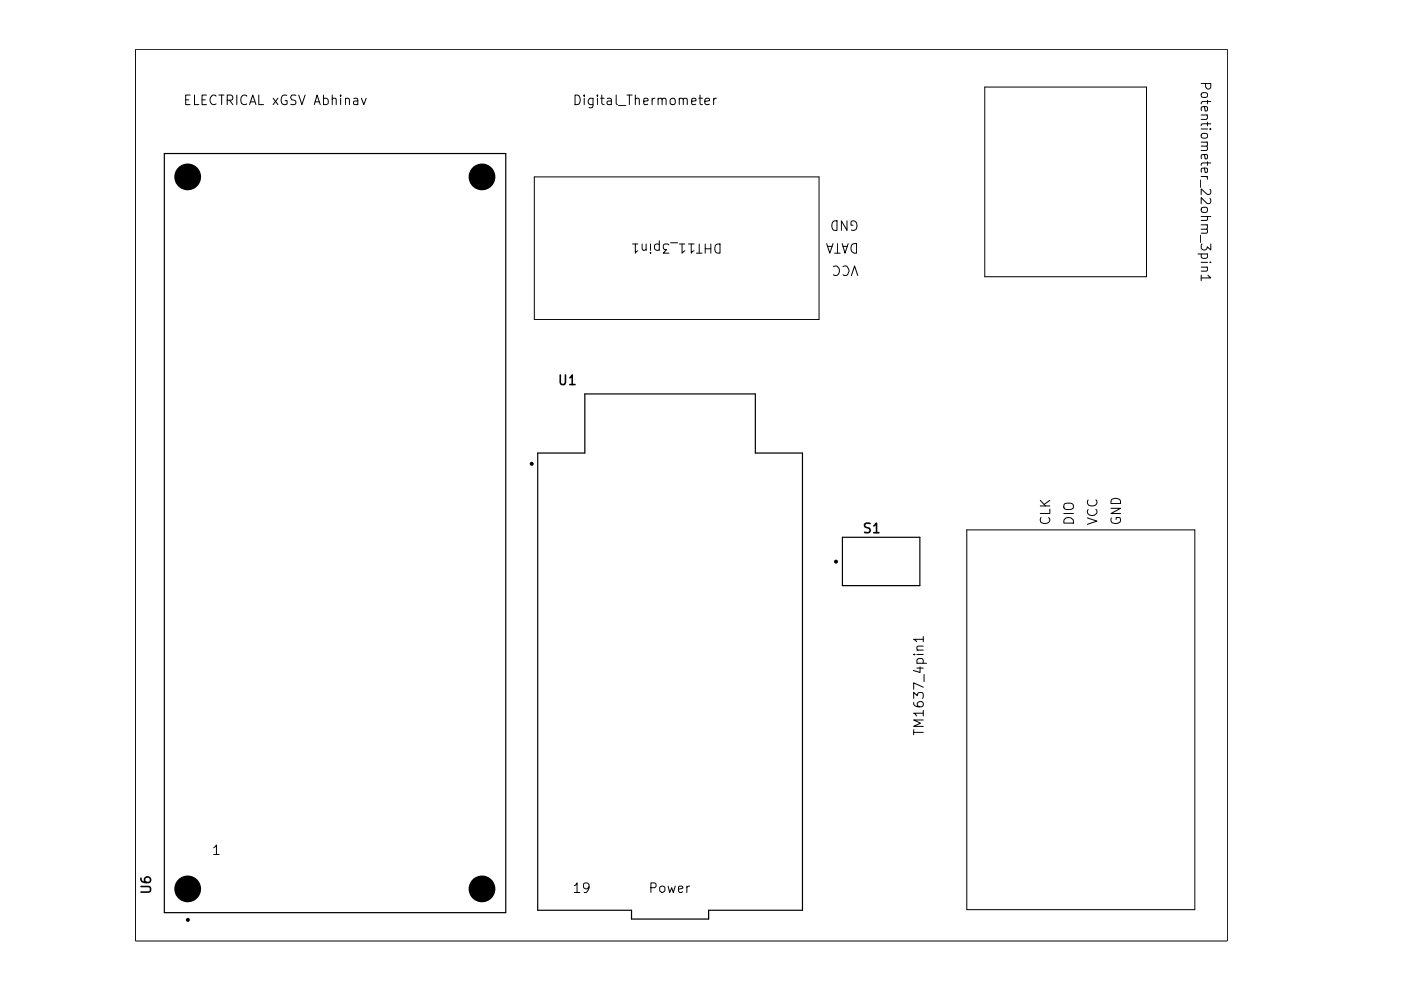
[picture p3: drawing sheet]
<svg xmlns="http://www.w3.org/2000/svg" width="297mm" height="210mm" viewBox="0 0 297 210" stroke-linecap="round" stroke-linejoin="round" font-family="sans-serif">
<g fill="none" stroke="#000" stroke-width=".21">
<path d="M28.7 10.5h231.5v189h-231.5zM208.8 18.5h34.3v40.2h-34.3zM254.7 17.7h2v.8l-.2 .3a.61 .61 0 0 1-.9-.3v-.8M254.8 19.8a.97 .97 0 0 1 1.1 0v.7a.97 .97 0 0 1-1.1 0zM39.4 21.2h.6M40.3 20.2h-.9v2h.9M41.2 20.2v2h1M42.8 21.2h.7M43.8 20.2h-1v2h1M45.8 20.4a.68 .68 0 0 0-.7-.2 .68 .68 0 0 0-.5 .5 .92 .92 0 0 0 .1 1.1 .92 .92 0 0 0 1.1 .2M46.4 20.2h1.1M47 20.2v2"/>
<path d="M48.2 21.3h.7a.49 .49 0 0 0 .5-.7l-.2-.4h-1v2M48.7 21.3l.7 .9M50.2 20.2v2M52.3 20.4a.68 .68 0 0 0-.6-.2 .68 .68 0 0 0-.6 .5v.4a.82 .82 0 0 0 .2 .9 .82 .82 0 0 0 1 0M52.9 22.2l.7-2 .7 2M53.1 21.6h.9M54.9 20.2v2h1M57.9 20.8l1 1.4M58.9 20.8l-1 1.4M60.8 20.2a.95 .95 0 0 0-1.1 .4 .95 .95 0 0 0 0 1.1 .74 .74 0 0 0 1.2 .3v-.7h-.4M62.7 20.2h-.7l-.4 .5a.95 .95 0 0 0 1 .6l.1 .3-.1 .5h-1M63.3 20.2l.7 2 .7-2"/>
<path d="M66.6 22.2l.6-2 .7 2M66.8 21.6h.9M68.6 20.9a.67 .67 0 0 1 1 .4v.5a.72 .72 0 0 1-1 .3M68.6 20.2v2M70.4 21.1l.3-.3 .5 .1 .1 1.3M70.4 20.2v2M72.2 20.2v.2M72.2 20.8v1.4M73.2 21.1a.44 .44 0 0 1 .5-.3 .44 .44 0 0 1 .4 .4v1M73.2 20.8v1.4M75 20.9h.8l.1 1.3M75.9 21.3l-.7 .1-.3 .3 .1 .4 .2 .1 .7-.1"/>
<path d="M76.6 20.8l.5 1.4 .5-1.4M113.3 37.5h60.4v30.2h-60.4zM121.9 20.2h.4a1.15 1.15 0 0 1 .6 1.7l-.2 .2-.8 .1zM123.9 20.2v.2M123.9 20.8v1.4M125.7 20.8v1.6a.51 .51 0 0 1-.3 .5 .51 .51 0 0 1-.5-.1M125.7 20.9l-.6-.1a1.03 1.03 0 0 0-.4 1 .72 .72 0 0 0 1 .3M126.7 20.2v.2M126.7 20.8v1.4M127.3 20.8h.8M127.6 20.2v1.7l.5 .3M128.8 20.9h.7l.1 1.3"/>
<path d="M129.6 21.3l-.7 .1-.2 .3 .1 .4 .1 .1 .7-.1M130.6 20.2v1.7l.3 .3M131.1 22.4h1.6M132.9 20.2h1.1M133.4 20.2v2M134.7 21.1a.45 .45 0 0 1 .5-.3 .45 .45 0 0 1 .4 .4v1M134.7 20.2v2M136.5 21.5l.9-.2-.1-.4-.6-.1-.2 .4 .1 .9h.7M138.3 20.8v1.4M138.9 20.8l-.5 .1-.1 .4M139.5 21.1l.3-.3 .5 .1 .1 1.3M139.5 20.8v1.4"/>
<path d="M140.4 21.2l.2-.4 .5 .1 .1 1.3M142.2 21.1a.6 .6 0 0 1 .8-.2l.2 .4v.5a.52 .52 0 0 1-.7 .4l-.4-.4zM144 21.1l.3-.3 .5 .1 .1 1.3M144 20.8v1.4M144.9 21.2a.43 .43 0 0 1 .4-.4 .43 .43 0 0 1 .4 .4v1M146.6 21.5l1-.2-.1-.4-.6-.1-.3 .4 .1 .9h.8M148.2 20.8h.7M148.4 20.2v1.7l.1 .2 .4 .1M149.4 21.5l1.1-.2-.1-.4a.6 .6 0 0 0-1 .3v.7a.67 .67 0 0 0 1 .2M151.3 20.8v1.4M151.9 20.8l-.4 .1-.2 .4M254.5 38.2v1.5"/>
<path d="M254.7 24.4h1.3M254.7 27.3h1.3M254.7 30.1h1.3M254.7 37.4h1.3M254.8 28.4a.97 .97 0 0 1 1.1 0v.7a.97 .97 0 0 1-1.1 0zM255.4 22.6l.1 .9h.4l.1-.6-.2-.3-1 .1v.8M255.4 32.8l.1 .9 .4-.1 .1-.6-.2-.2-1 .1v.7M255.4 35.6l.1 1 .4-.1 .1-.6-.2-.3-1 .1v.8M255.6 37.4a.46 .46 0 0 1 .4 .6M255.8 31a.54 .54 0 0 1 0 .9h-1.1M255.9 24.4v.1a.6 .6 0 0 1-.1 .8h-1.1M255.9 30.1v.1a.48 .48 0 0 1-.1 .8h-1.1"/>
<path d="M256 21.3v.7M256 25.9v.8M256 34.3v.8M256.5 27.3h.2l-.1 .2-.1-.2h.2M256.7 21.5h-1.7l-.2 .2-.1 .3M256.7 26.2h-1.7l-.2 .1-.1 .4M256.7 34.5h-1.7l-.2 .1-.1 .5M134.1 51.7h1.1M134.7 51.7v2l.5-.5M136.1 51.7l.1 1.2 .5 .2 .3-.3M137 51.7v1.4M137.9 53.5v.2"/>
<path d="M137.9 51.7v1.4M139.8 51.8h-.9l-.1 .3v.6a.63 .63 0 0 0 1 .2M139.8 51.1v2M141.8 51.9l-.2-.2h-.6l-.4 .4 .1 .6 .6 .2-.7 .8h1.2M142.2 51.5h1.5M144 51.7h1.2M144.6 51.7v2l.6-.5M146 51.7h1.2M146.6 51.7v2l.6-.5M147.7 53.7h1.1M148.3 51.7v2M149.5 52.7h1.2"/>
<path d="M149.5 51.7v2M150.7 51.7v2M151.7 52l.2-.2 .8-.1v2a1.02 1.02 0 0 1-1.1-.5 1.02 1.02 0 0 1 .1-1.2zM175.3 51.6l.6 2.1 .7-2.1M175.4 52.2h1M176.7 56.6l.1-.1a1.01 1.01 0 0 1 1.2 .7 1.01 1.01 0 0 1-.7 1.2l-.6-.1M176.7 46.9l.8-.1v2.1h-.5a1.24 1.24 0 0 1-.3-2zM177 53.7h1.1M177.5 51.6v2.1M178.6 51.6l.6 2.1 .6-2.1M178.7 56.6l.1-.1a.65 .65 0 0 1 .9 .2 1.15 1.15 0 0 1-.4 1.7l-.6-.1M178.7 52.2h1"/>
<path d="M179.6 46.8v2.1l-1.2-2.1v2.1M180.5 58.4l.7-2 .7 2M180.6 51.9l.5-.3h.5v2.1h-.5l-.5-.4-.2-.6zM180.8 47.8h-.4v-.7a.68 .68 0 0 1 .7-.3 .68 .68 0 0 1 .5 .5l.1 .7a.81 .81 0 0 1-1.2 .8M254 53.8h2M254.5 49.9v1.5M254.7 45.9h2M254.7 47.7h1.3M254.7 55.6h1.3M254.7 56.6h1.3M254.7 58.3v1.2M254.8 44.1a.97 .97 0 0 1 1.1 0l.1 .5-.1 .4h-.3h-.8l-.1-.4z"/>
<path d="M254.8 53.8v.8a.97 .97 0 0 0 1.1 0v-.8M254.8 51.7l-.1 .3v.6l.4 .4 .7-.2 .1-.5 .8 .7v-1.3M255.8 48.6a.46 .46 0 0 1 .3 .4 .46 .46 0 0 1-.3 .4h-1.1M255.9 45.9l.1 .2-.1 .6h-1.2M255.9 47.7v.1a.6 .6 0 0 1-.1 .8h-1.1M255.9 56.6v.1a.52 .52 0 0 1-.1 .8h-1.1M256.1 58.3l.6 .6h-2M256.5 40.1l.2 .3v.5l-.2 .2-.4 .1-1.4-1.2v1.2M256.5 42.1l.2 .2v.5l-.2 .3-.4 .1-1.4-1.3v1.3M256.5 55.6h.2M205 112.4h48.3v80.5h-48.3zM220.6 107.3h2"/>
<path d="M220.6 106.1l1.1 1.2M220.7 109.7a.81 .81 0 0 0 0 1 .81 .81 0 0 0 1 .3 .76 .76 0 0 0 .8-.4 .76 .76 0 0 0-.2-.9M222.6 107.9v1h-2M222.6 106.1l-1.2 .8M225.6 108.9h2M225.6 110.2a1.09 1.09 0 0 1 1.3-.4 1.09 1.09 0 0 1 .7 1.1h-2zM225.6 106.9a1.32 1.32 0 0 1 2 .3 .63 .63 0 0 1-.7 .8l-1.1-.1a.82 .82 0 0 1-.2-1zM230.5 109.8l2.1 .7-2.1 .7M230.7 108a.92 .92 0 0 0 .3 1.2 .92 .92 0 0 0 1.2-.1 .58 .58 0 0 0 .1-1.1M230.7 106a.82 .82 0 0 0 0 1 .82 .82 0 0 0 .9 .3 .81 .81 0 0 0 .8-.4 .81 .81 0 0 0 .1-.8l-.2-.1M235.5 107.8h2.1l-2.1 1.1h2.1M235.6 109.8a.82 .82 0 0 0 .1 1 .82 .82 0 0 0 .9 .2 .78 .78 0 0 0 .9-.3 .78 .78 0 0 0 0-.9l-.9-.1v.5"/>
<path d="M235.6 106l.2-.2 .8-.1a.89 .89 0 0 1 1 1.1h-2.1zM193.7 138.8h.3M194.4 138.8h1.3M194.4 137.8h1.3M195.7 137l-1.2 .1a.52 .52 0 0 0 .1 .7M195.7 135.6h-2l.6 .5M195.7 135v1.1M193.7 148.9a.87 .87 0 0 0 .9 1h.8l.3-.2v-.6l-.1-.3h-.7l-.4 .3v.4l.4 .4M193.7 148.1v-1.3l.8 .7 .2-.6h.9a.97 .97 0 0 1 0 1.2M193.7 154.7v1.1M193.7 155.3h2M194.4 141.6h1.3"/>
<path d="M194.4 140.6h2M194.5 140.6a.67 .67 0 0 1 .3-1h.6l.3 .2v.8M195.1 141.4v1.2l-1.5-.4M195.7 152.7h-2l1.5 .6-1.5 .7h2M195.7 151.2h-2l.4 .2 .2 .4M195.7 145.7l-2-.9v1.3M195.7 150.6v1.2M195.9 143v1.5M45.3 179.7l.6-.5v2M45.3 181.2h1.2M121.8 187.8l.2-.1 .3-.5v2M121.8 189.2h1.1"/>
<path d="M124.9 188l-.4 .5a.67 .67 0 0 1-.8-.5v-.5l.2-.2a.72 .72 0 0 1 1 .2 1.71 1.71 0 0 1-.6 1.7h-.4M138 188.2l.9-.1 .2-.2-.1-.5-.2-.2h-.8v2M140 188l.3-.1 .6 .1v1a.55 .55 0 0 1-.6 .2 .55 .55 0 0 1-.4-.4zM141.6 187.9l.4 1.3 .4-1 .3 1 .5-1.3M143.8 188.6l1-.3-.1-.3-.6-.1-.3 .2 .1 1 .2 .1h.4l.2-.1M145.6 187.9v1.3M146.2 187.9l-.4 .1-.2 .2"/>
</g>
<path d="M112.6 98.2l.3 .1-.1 .2-.3-.2zM177.1 118.9l.4 .2-.1 .2-.4-.2zM39.7 194.8l.3 .2-.1 .2-.3-.2z" fill="none" stroke="#000" stroke-width=".42"/>
<path d="M34.8 32.6h72.4v160.9h-72.4zM124 83.5h36.1v12.6h10v96.9h-19.9v1.9h-16.3v-1.9h-19.9v-96.9h10zM178.6 113.9h16.4v10.3h-16.4z" fill="none" stroke="#000" stroke-width=".25"/>
<path d="M118.8 79.5v1.6l.3 .4 .6-.1 .2-.3v-1.6M120.8 80.1l.5-.6v2M120.8 81.5h1.1M184.5 111a.86 .86 0 0 0-1.2 .3l.1 .4 .9 .3 .2 .5a.79 .79 0 0 1-1.2 .4M185.3 111.5l.5-.6v2M185.3 112.9h1.1M29.9 188h1.6h.2l.2 .4-.2 .7h-1.8M29.9 186.2a.76 .76 0 0 0 .8 .9h.8l.3-.2a.67 .67 0 0 0-.3-1h-.4a.62 .62 0 0 0-.5 .6 .62 .62 0 0 0 .5 .6" fill="none" stroke="#000" stroke-width=".34"/>
<g fill="#000">
<circle cx="39.8" cy="37.5" r="2.84"/>
<circle cx="102.2" cy="37.5" r="2.84"/>
<circle cx="39.8" cy="188.5" r="2.84"/>
<circle cx="102.2" cy="188.5" r="2.84"/>
</g>
<g fill="#fff">
<circle cx="167.6" cy="57.7" r="1.06"/>
<circle cx="167.6" cy="52.7" r="1.06"/>
<circle cx="167.6" cy="47.6" r="1.06"/>
<circle cx="225.9" cy="55.6" r="1.06"/>
<circle cx="220.9" cy="55.6" r="1.06"/>
<circle cx="181.7" cy="119" r="1.14"/>
<circle cx="167.6" cy="124" r="1.06"/>
<circle cx="167.6" cy="119" r="1.06"/>
<circle cx="167.6" cy="113.9" r="1.06"/>
<circle cx="167.6" cy="108.7" r="1.06"/>
<circle cx="167.6" cy="103.6" r="1.06"/>
<circle cx="167.6" cy="98.5" r="1.06"/>
<circle cx="186.8" cy="119" r="1.14"/>
<circle cx="191.9" cy="119" r="1.14"/>
<circle cx="231" cy="55.6" r="1.06"/>
<circle cx="221.6" cy="115.9" r="1.06"/>
<circle cx="226.7" cy="115.9" r="1.06"/>
<circle cx="231.6" cy="115.9" r="1.06"/>
<circle cx="236.7" cy="115.9" r="1.06"/>
<circle cx="116.5" cy="134.3" r="1.06"/>
<circle cx="116.5" cy="139.4" r="1.06"/>
<circle cx="116.5" cy="144.5" r="1.06"/>
<circle cx="116.5" cy="149.6" r="1.06"/>
<circle cx="116.5" cy="154.7" r="1.06"/>
<circle cx="167.6" cy="190.5" r="1.06"/>
<circle cx="167.6" cy="185.4" r="1.06"/>
<circle cx="167.6" cy="180.3" r="1.06"/>
<circle cx="167.6" cy="175.2" r="1.06"/>
<circle cx="167.6" cy="170.1" r="1.06"/>
<circle cx="167.6" cy="164.9" r="1.06"/>
<circle cx="167.6" cy="159.9" r="1.06"/>
<circle cx="167.6" cy="154.7" r="1.06"/>
<circle cx="167.6" cy="149.6" r="1.06"/>
<circle cx="167.6" cy="144.5" r="1.06"/>
<circle cx="167.6" cy="139.4" r="1.06"/>
<circle cx="167.6" cy="134.3" r="1.06"/>
<circle cx="167.6" cy="129.2" r="1.06"/>
<circle cx="116.5" cy="98.5" r="1.06"/>
<circle cx="116.5" cy="103.6" r="1.06"/>
<circle cx="116.5" cy="108.7" r="1.06"/>
<circle cx="116.5" cy="113.9" r="1.06"/>
<circle cx="39.8" cy="177.4" r="1.06"/>
<circle cx="39.8" cy="172.3" r="1.06"/>
<circle cx="39.8" cy="167.1" r="1.06"/>
<circle cx="39.8" cy="162.1" r="1.06"/>
<circle cx="39.8" cy="157" r="1.06"/>
<circle cx="39.8" cy="151.8" r="1.06"/>
<circle cx="39.8" cy="146.7" r="1.06"/>
<circle cx="39.8" cy="141.6" r="1.06"/>
<circle cx="39.8" cy="136.5" r="1.06"/>
<circle cx="39.8" cy="131.4" r="1.06"/>
<circle cx="39.8" cy="121.2" r="1.06"/>
<circle cx="39.8" cy="116.1" r="1.06"/>
<circle cx="39.8" cy="110.9" r="1.06"/>
<circle cx="39.8" cy="105.8" r="1.06"/>
<circle cx="39.8" cy="100.8" r="1.06"/>
<circle cx="39.8" cy="126.2" r="1.06"/>
<circle cx="116.5" cy="119" r="1.06"/>
<circle cx="116.5" cy="124" r="1.06"/>
<circle cx="116.5" cy="129.2" r="1.06"/>
<circle cx="116.5" cy="159.9" r="1.06"/>
<circle cx="116.5" cy="164.9" r="1.06"/>
<circle cx="116.5" cy="170.1" r="1.06"/>
<circle cx="116.5" cy="175.2" r="1.06"/>
<circle cx="116.5" cy="180.3" r="1.06"/>
<circle cx="116.5" cy="185.4" r="1.06"/>
<circle cx="116.5" cy="190.5" r="1.06"/>
</g>
</svg>
